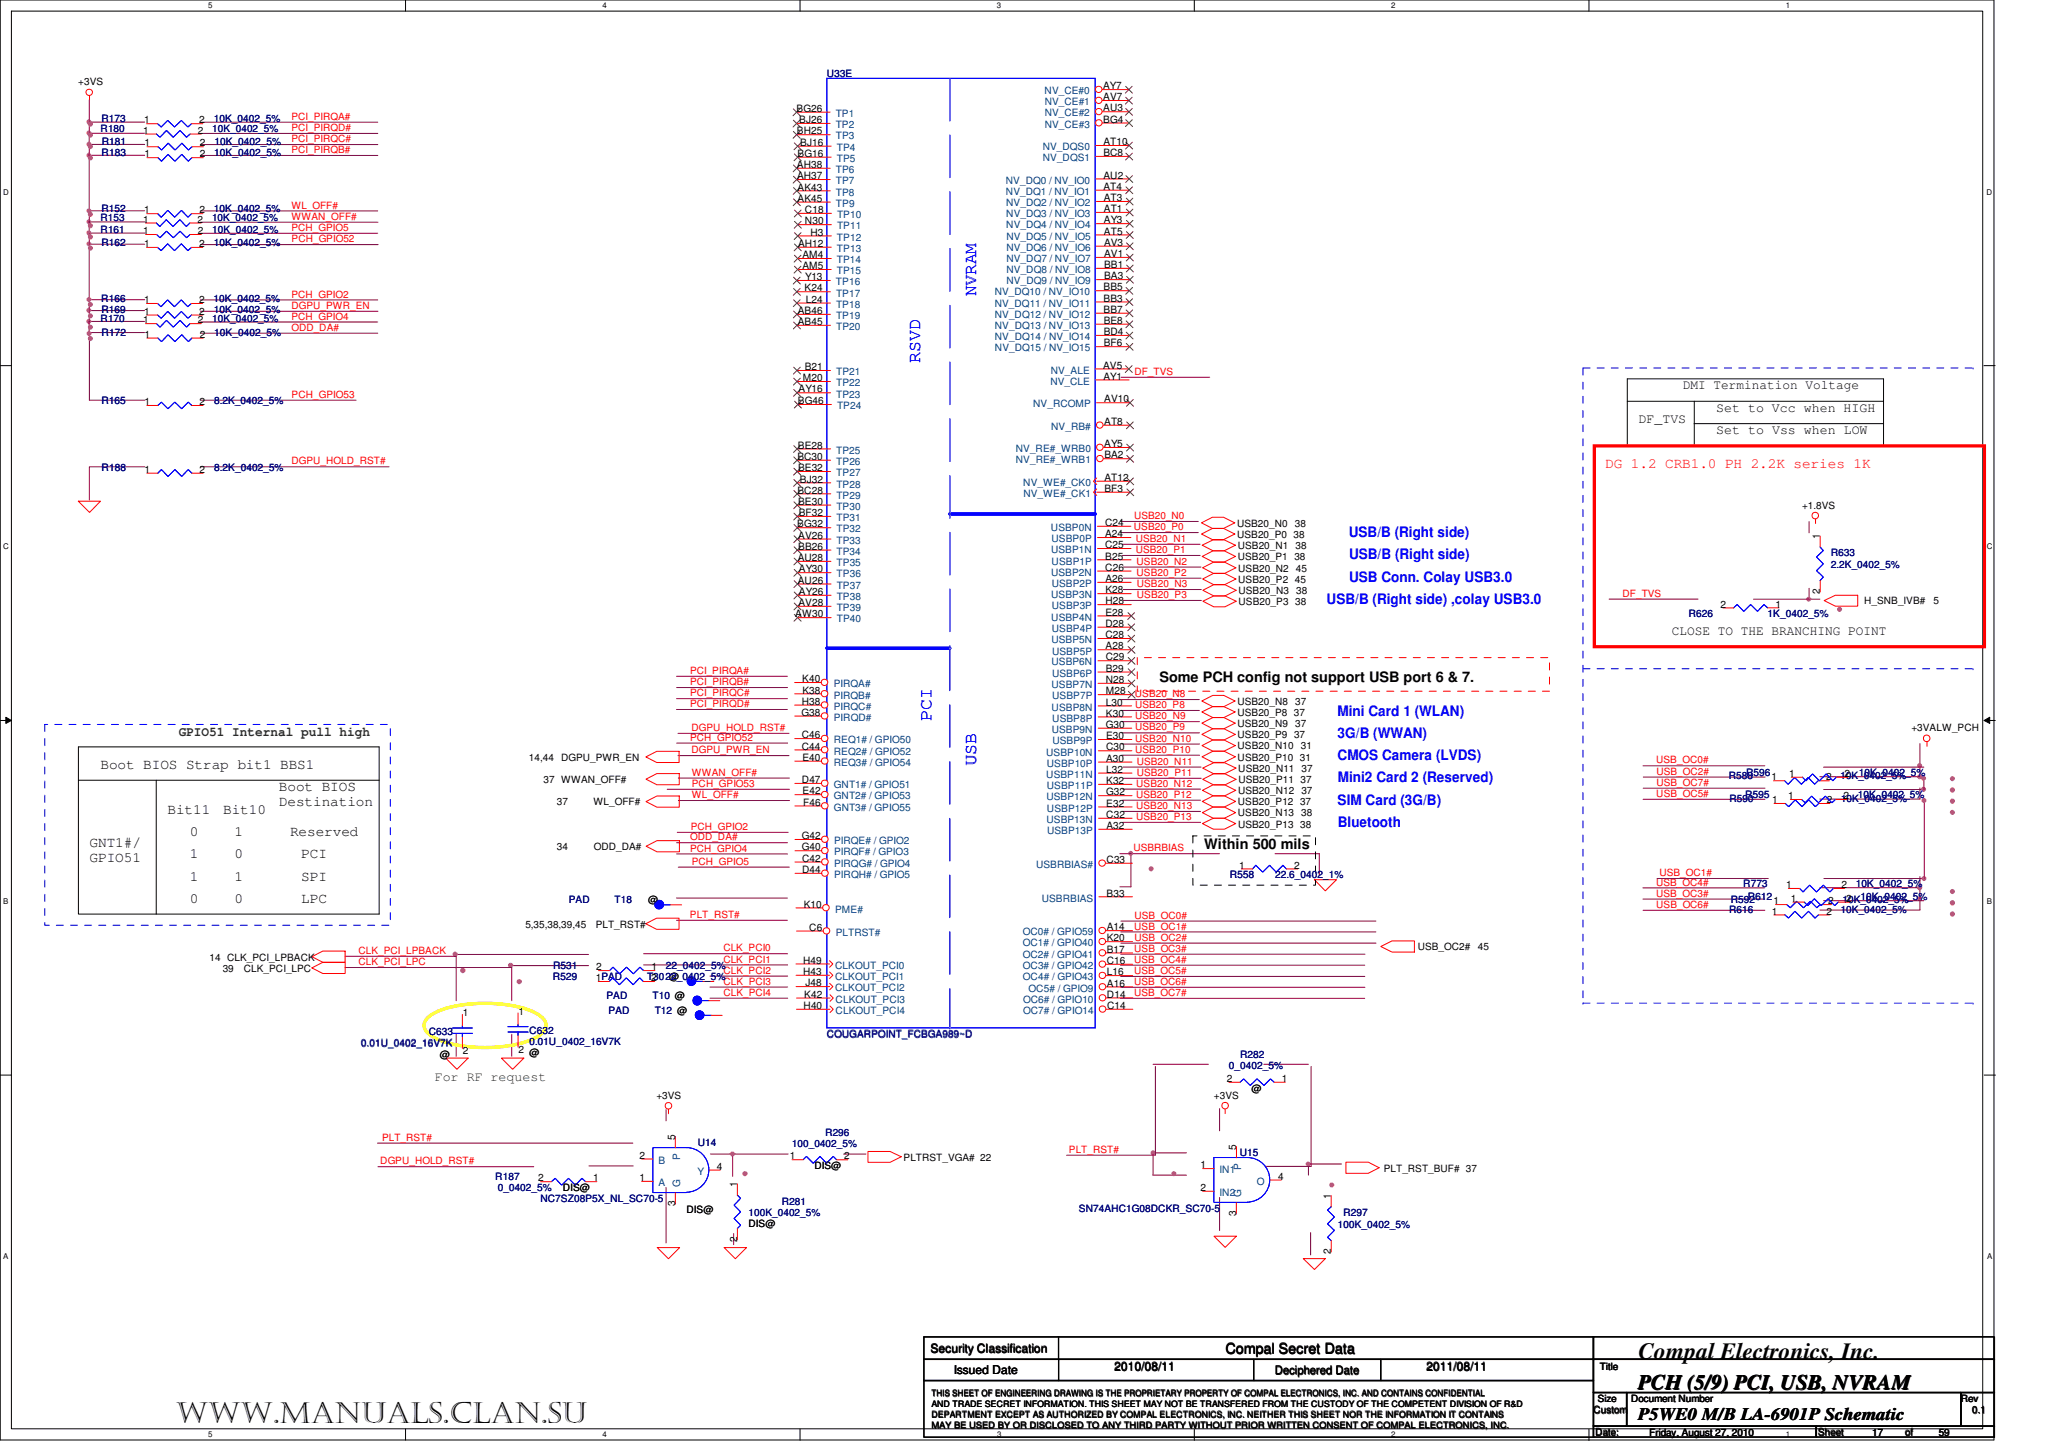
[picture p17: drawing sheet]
<svg xmlns="http://www.w3.org/2000/svg" width="297mm" height="210mm" viewBox="0 0 297 210" stroke-linecap="round" stroke-linejoin="round" font-family="sans-serif">
<defs><g id="words">
<text font-size="4.2" x="25.4" y="205.5">www.manuals.clan.su</text>
<text font-size="3.4" x="236.7" y="196.3">Compal Electronics, Inc.</text>
<text font-size="3" x="236.6" y="200.7">PCH (5/9) PCI, USB, NVRAM</text>
<g font-size="2.6" fill="#00f">
<text x="141" y="42.8" transform="rotate(-90 141 42.8)">NVRAM</text>
<text x="133" y="52.5" transform="rotate(-90 133 52.5)">RSVD</text>
<text x="134.6" y="104.1" transform="rotate(-90 134.6 104.1)">PCI</text>
<text x="141" y="110.6" transform="rotate(-90 141 110.6)">USB</text>
</g>
<text font-size="2.6" x="236.6" y="205.1">P5WE0 M/B LA-6901P Schematic</text>
<text font-size="2.1" fill="#f00" x="231.9" y="67.7">DG 1.2 CRB1.0 PH 2.2K series 1K</text>
<g font-size="2.1" fill="#00f">
<text x="194.9" y="77.6">USB/B (Right side)</text>
<text x="194.9" y="80.8">USB/B (Right side)</text>
<text x="191.7" y="87.3">USB/B (Right side) ,colay USB3.0</text>
<text x="194.9" y="84.1">USB Conn. Colay USB3.0</text>
<text x="193.2" y="103.4">Mini Card 1 (WLAN)</text>
<text x="193.2" y="106.6">3G/B (WWAN)</text>
<text x="193.2" y="109.8">CMOS Camera (LVDS)</text>
<text x="193.3" y="113">Mini2 Card 2 (Reserved)</text>
<text x="193.2" y="116.2">SIM Card (3G/B)</text>
<text x="193.3" y="119.5">Bluetooth</text>
</g>
<g font-size="2.1">
<text x="167.5" y="98.5">Some PCH config not support USB port 6 &amp; 7.</text>
<text x="14.5" y="111.1">Boot BIOS Strap bit1 BBS1</text>
<text x="24.2" y="117.6">Bit11</text>
<text x="32.2" y="117.6">Bit10</text>
<text x="40.3" y="114.3">Boot BIOS</text>
<text x="40.3" y="116.5">Destination</text>
<text x="12.9" y="122.4">GNT1#/</text>
<text x="12.9" y="124.6">GPIO51</text>
<text x="27.4" y="120.8">0</text>
<text x="27.4" y="124">1</text>
<text x="33.9" y="124">0</text>
<text x="33.9" y="120.8">1</text>
<text x="41.9" y="120.8">Reserved</text>
<text x="43.5" y="124">PCI</text>
<text x="174" y="122.7">Within 500 mils</text>
<text x="27.4" y="130.4">0</text>
<text x="27.4" y="127.2">1</text>
<text x="33.9" y="130.4">0</text>
<text x="33.9" y="127.2">1</text>
<text x="43.5" y="127.2">SPI</text>
<text x="43.5" y="130.4">LPC</text>
<text x="177" y="195.5">Compal Secret Data</text>
</g>
<g font-size="1.9">
<text x="243.1" y="56.2">DMI Termination Voltage</text>
<text x="248" y="59.5">Set to Vcc when HIGH</text>
<text x="236.7" y="61.1">DF_TVS</text>
<text x="248" y="62.7">Set to Vss when LOW</text>
<text x="241.6" y="91.7">CLOSE TO THE BRANCHING POINT</text>
</g>
<g font-size="1.9" fill="#008000">
<text x="25.8" y="106.3">GPIO51 Internal pull high</text>
<text x="62.8" y="156.1">For RF request</text>
</g>
<g font-size="1.7">
<text x="134.4" y="195.4">Security Classification</text>
<text x="161" y="198">2010/08/11</text>
<text x="206.1" y="198">2011/08/11</text>
<text x="137.8" y="198.4">Issued Date</text>
<text x="184.2" y="198.5">Deciphered Date</text>
</g>
<g font-size="1.5" fill="#000080">
<text x="119.5" y="11.1">U33E</text>
<text x="14.6" y="17.6">R173</text>
<text x="30.9" y="17.6">10K_0402_5%</text>
<text x="14.7" y="22.6">R183</text>
<text x="14.7" y="20.9">R181</text>
<text x="31" y="22.6">10K_0402_5%</text>
<text x="31" y="20.9">10K_0402_5%</text>
<text x="14.5" y="33.6">R161</text>
<text x="14.6" y="35.5">R162</text>
<text x="14.7" y="30.6">R152</text>
<text x="30.7" y="33.6">10K_0402_5%</text>
<text x="30.9" y="35.5">10K_0402_5%</text>
<text x="30.9" y="30.6">10K_0402_5%</text>
<text x="14.5" y="46.5">R170</text>
<text x="14.6" y="43.6">R166</text>
<text x="14.6" y="45.2">R169</text>
<text x="30.7" y="46.5">10K_0402_5%</text>
<text x="30.9" y="43.6">10K_0402_5%</text>
<text x="30.9" y="45.2">10K_0402_5%</text>
<text x="14.7" y="48.6">R172</text>
<text x="31" y="48.6">10K_0402_5%</text>
<text x="14.7" y="58.3">R165</text>
<text x="30.9" y="58.3">8.2K_0402_5%</text>
<text x="14.7" y="68.1">R188</text>
<text x="30.9" y="68.1">8.2K_0402_5%</text>
<text x="264.5" y="80.4">R633</text>
<text x="264.5" y="82">2.2K_0402_5%</text>
<text x="244" y="89.2">R626</text>
<text x="255.4" y="89.2">1K_0402_5%</text>
<text x="252.3" y="112.1">R596</text>
<text x="268.5" y="112.1">10K_0402_5%</text>
<text x="252.1" y="115.2">R595</text>
<text x="268.4" y="115.2">10K_0402_5%</text>
<text x="82.2" y="130.5">PAD</text>
<text x="88.8" y="130.5">T18</text>
<text x="177.7" y="126.9">R558</text>
<text x="184.2" y="126.9">22.6_0402_1%</text>
<text x="250.1" y="130.4">R592</text>
<text x="251.9" y="128.1">R773</text>
<text x="252.5" y="130.1">R612</text>
<text x="266.2" y="130.4">10K_0402_5%</text>
<text x="268.1" y="128.1">10K_0402_5%</text>
<text x="268.8" y="130.1">10K_0402_5%</text>
<text x="79.9" y="141.5">R529</text>
<text x="79.9" y="139.9">R531</text>
<text x="96.2" y="139.9">22_0402_5%</text>
<text x="61.9" y="149.5">C633</text>
<text x="76.5" y="149.3">C632</text>
<text x="87.6" y="144.3">PAD</text>
<text x="87.9" y="146.4">PAD</text>
<text x="94.3" y="144.3">T10 @</text>
<text x="94.6" y="146.4">T12 @</text>
<text x="119.5" y="149.9">COUGARPOINT_FCBGA989~D</text>
<text x="52.2" y="151.2">0.01U_0402_16V7K</text>
<text x="76.5" y="151">0.01U_0402_16V7K</text>
<text x="177.5" y="154.4">0_0402_5%</text>
<text x="179.2" y="152.8">R282</text>
<text x="100.8" y="165.5">U14</text>
<text x="179.1" y="167">U15</text>
<text x="71.6" y="170.4">R187</text>
<text x="71.9" y="172.1">0_0402_5%</text>
<text x="78.1" y="173.7">NC7SZ08P5X_NL_SC70-5</text>
<text x="108.1" y="175.6">100K_0402_5%</text>
<text x="113" y="174">R281</text>
<text x="155.9" y="175.1">SN74AHC1G08DCKR_SC70-5</text>
<text x="193.3" y="177.4">100K_0402_5%</text>
<text x="194.1" y="175.7">R297</text>
</g>
<g font-size="1.5">
<text x="20.8" y="17.8">1</text>
<text x="28.8" y="17.8">2</text>
<text x="115.1" y="16.2">BG26</text>
<text x="115.5" y="17.8">BJ26</text>
<text x="159.4" y="12.9">AY7</text>
<text x="159.4" y="14.5">AV7</text>
<text x="159.4" y="16.1">AU3</text>
<text x="159.4" y="17.7">BG4</text>
<text x="20.9" y="22.7">1</text>
<text x="20.9" y="21.2">1</text>
<text x="28.6" y="19.3">2</text>
<text x="28.8" y="22.7">2</text>
<text x="28.9" y="21.2">2</text>
<text x="115.1" y="19.4">BH25</text>
<text x="115.2" y="22.7">BG16</text>
<text x="115.6" y="21.1">BJ16</text>
<text x="159.4" y="21">AT10</text>
<text x="159.4" y="22.6">BC8</text>
<text x="115.1" y="24.3">AH38</text>
<text x="115.1" y="25.9">AH37</text>
<text x="115.2" y="27.5">AK43</text>
<text x="115.2" y="29.2">AK45</text>
<text x="159.4" y="25.8">AU2</text>
<text x="159.4" y="27.4">AT4</text>
<text x="159.5" y="29.1">AT3</text>
<text x="20.7" y="33.8">1</text>
<text x="20.8" y="35.7">1</text>
<text x="20.8" y="30.8">1</text>
<text x="28.6" y="33.8">2</text>
<text x="28.8" y="35.7">2</text>
<text x="28.8" y="30.8">2</text>
<text x="115.3" y="35.7">AH12</text>
<text x="116.3" y="32.4">N30</text>
<text x="116.3" y="30.8">C18</text>
<text x="117.1" y="34">H3</text>
<text x="159.5" y="30.6">AT1</text>
<text x="159.5" y="32.3">AY3</text>
<text x="159.5" y="33.9">AT5</text>
<text x="159.5" y="35.5">AV3</text>
<text x="115.9" y="38.9">AM5</text>
<text x="115.9" y="37.3">AM4</text>
<text x="116.3" y="40.5">Y13</text>
<text x="159.4" y="42">BB5</text>
<text x="159.5" y="37.1">AV1</text>
<text x="159.5" y="38.7">BB1</text>
<text x="159.5" y="40.4">BA3</text>
<text x="20.7" y="46.7">1</text>
<text x="20.8" y="43.8">1</text>
<text x="20.8" y="45.5">1</text>
<text x="28.6" y="46.7">2</text>
<text x="28.8" y="43.8">2</text>
<text x="28.8" y="45.5">2</text>
<text x="115.3" y="45.4">AB46</text>
<text x="115.3" y="47">AB45</text>
<text x="116.2" y="42.1">K24</text>
<text x="116.4" y="43.7">L24</text>
<text x="159.4" y="43.6">BB3</text>
<text x="159.5" y="45.2">BB7</text>
<text x="159.5" y="46.8">BE8</text>
<text x="20.9" y="48.8">1</text>
<text x="28.9" y="48.8">2</text>
<text x="116.3" y="53.5">B21</text>
<text x="159.4" y="53.3">AV5</text>
<text x="159.5" y="48.4">BD4</text>
<text x="159.5" y="50">BF6</text>
<text x="20.9" y="58.5">1</text>
<text x="28.8" y="58.5">2</text>
<text x="115.3" y="58.4">BG46</text>
<text x="115.4" y="56.7">AY16</text>
<text x="116" y="55.1">M20</text>
<text x="159.4" y="54.8">AY1</text>
<text x="159.5" y="58.1">AV10</text>
<text x="115.3" y="64.8">BE28</text>
<text x="159.5" y="61.4">AT8</text>
<text x="159.5" y="64.6">AY5</text>
<text x="20.9" y="68.3">1</text>
<text x="28.8" y="68.3">2</text>
<text x="115.2" y="66.4">BC30</text>
<text x="115.2" y="71.3">BC28</text>
<text x="115.3" y="68.1">BE32</text>
<text x="115.6" y="69.7">BJ32</text>
<text x="159.5" y="66.2">BA2</text>
<text x="159.6" y="69.5">AT12</text>
<text x="159.6" y="71.1">BF3</text>
<text x="115.2" y="76.2">BG32</text>
<text x="115.3" y="72.9">BE30</text>
<text x="115.3" y="77.8">AV26</text>
<text x="115.4" y="74.6">BF32</text>
<text x="159.7" y="76">C24</text>
<text x="159.7" y="77.6">A24</text>
<text x="262.9" y="77.9" transform="rotate(-90 262.9 77.9)">1</text>
<text x="115.2" y="81.1">AU28</text>
<text x="115.3" y="79.4">BB26</text>
<text x="115.4" y="82.7">AY30</text>
<text x="159.7" y="79.2">C25</text>
<text x="159.7" y="80.8">B25</text>
<text x="159.7" y="82.5">C26</text>
<text x="114.9" y="89.2">AW30</text>
<text x="115.3" y="84.3">AU26</text>
<text x="115.4" y="87.5">AV28</text>
<text x="115.4" y="86">AY26</text>
<text x="159.7" y="84.1">A26</text>
<text x="159.7" y="85.7">K28</text>
<text x="159.7" y="87.3">H28</text>
<text x="159.7" y="88.9">E28</text>
<text x="248.6" y="87.8">2</text>
<text x="256.5" y="87.8">1</text>
<text x="262.9" y="85.8" transform="rotate(-90 262.9 85.8)">2</text>
<text x="159.7" y="90.6">D28</text>
<text x="159.7" y="92.2">C28</text>
<text x="159.7" y="93.8">A28</text>
<text x="159.7" y="95.4">C29</text>
<text x="115.8" y="101.8">H38</text>
<text x="115.9" y="98.6">K40</text>
<text x="115.9" y="100.2">K38</text>
<text x="159.7" y="97">B29</text>
<text x="159.8" y="98.7">N28</text>
<text x="159.8" y="100.3">M28</text>
<text x="159.8" y="101.9">L30</text>
<text x="115.8" y="103.4">G38</text>
<text x="115.8" y="106.7">C46</text>
<text x="159.8" y="103.5">K30</text>
<text x="159.8" y="105.2">G30</text>
<text x="159.8" y="106.8">E30</text>
<text x="115.9" y="108.3">C44</text>
<text x="115.9" y="113.1">D47</text>
<text x="115.9" y="109.9">E40</text>
<text x="159.8" y="108.4">C30</text>
<text x="159.8" y="110">A30</text>
<text x="159.8" y="111.6">L32</text>
<text x="159.8" y="113.3">K32</text>
<text x="258.5" y="112.2">1</text>
<text x="266.5" y="112.2">2</text>
<text x="116" y="114.8">E42</text>
<text x="116" y="116.4">F46</text>
<text x="159.8" y="114.9">G32</text>
<text x="159.8" y="116.5">E32</text>
<text x="159.8" y="118.2">C32</text>
<text x="159.8" y="119.8">A32</text>
<text x="258.4" y="115.5">1</text>
<text x="266.3" y="115.5">2</text>
<text x="115.8" y="121.2">G42</text>
<text x="115.8" y="122.9">G40</text>
<text x="115.9" y="124.5">C42</text>
<text x="159.9" y="124.7">C33</text>
<text x="179" y="125.5">1</text>
<text x="187" y="125.5">2</text>
<text x="93.7" y="130.5">@</text>
<text x="115.9" y="126.1">D44</text>
<text x="116.1" y="131.1">K10</text>
<text x="159.9" y="129.5">B33</text>
<text x="256.2" y="130.6">1</text>
<text x="258.1" y="128.3">1</text>
<text x="258.7" y="130.3">1</text>
<text x="264.1" y="130.6">2</text>
<text x="266" y="128.3">2</text>
<text x="266.7" y="130.3">2</text>
<text x="116.9" y="134.5">C6</text>
<text x="159.9" y="134.4">A14</text>
<text x="159.9" y="136">K20</text>
<text x="159.9" y="137.6">B17</text>
<text x="86.1" y="141.7">1PAD</text>
<text x="86.1" y="140.2">2</text>
<text x="94.1" y="141.8">2</text>
<text x="94.1" y="140.2">1</text>
<text x="116" y="139.2">H49</text>
<text x="116" y="140.8">H43</text>
<text x="116.4" y="142.5">J48</text>
<text x="159.9" y="139.3">C16</text>
<text x="159.9" y="140.9">L16</text>
<text x="159.9" y="142.5">A16</text>
<text x="66.8" y="146.8">1</text>
<text x="74.9" y="146.6">1</text>
<text x="116.1" y="145.8">H40</text>
<text x="116.2" y="144.1">K42</text>
<text x="159.9" y="144.1">D14</text>
<text x="159.9" y="145.8">C14</text>
<text x="63.5" y="152.8">@</text>
<text x="66.9" y="152.3">2</text>
<text x="74.9" y="152.1">2</text>
<text x="76.5" y="152.6">@</text>
<text x="177.2" y="156.3">2</text>
<text x="180.8" y="157.7">@</text>
<text x="185.2" y="156.3">1</text>
<text x="92.4" y="167.4">2</text>
<text x="97.5" y="164.7" transform="rotate(-90 97.5 164.7)">5</text>
<text x="178.6" y="166.1" transform="rotate(-90 178.6 166.1)">5</text>
<text x="77.8" y="170.7">2</text>
<text x="81.3" y="172.1">DIS@</text>
<text x="85.7" y="170.7">1</text>
<text x="92.4" y="170.6">1</text>
<text x="103.6" y="169">4</text>
<text x="106.5" y="171.5" transform="rotate(-90 106.5 171.5)">1</text>
<text x="173.5" y="168.8">1</text>
<text x="173.5" y="172">2</text>
<text x="184.6" y="170.4">4</text>
<text x="192.3" y="173.2" transform="rotate(-90 192.3 173.2)">1</text>
<text x="97.5" y="174.3" transform="rotate(-90 97.5 174.3)">3</text>
<text x="99.2" y="175.3">DIS@</text>
<text x="106.5" y="179.4" transform="rotate(-90 106.5 179.4)">2</text>
<text x="108.1" y="177.2">DIS@</text>
<text x="178.6" y="175.7" transform="rotate(-90 178.6 175.7)">3</text>
<text x="192.3" y="181.2" transform="rotate(-90 192.3 181.2)">2</text>
</g>
<g font-size="1.5" fill="#004080">
<text x="120.7" y="16.9">TP1</text>
<text x="150.9" y="13.6">NV_CE#0</text>
<text x="150.9" y="15.2">NV_CE#1</text>
<text x="150.9" y="16.8">NV_CE#2</text>
<text x="120.7" y="18.5">TP2</text>
<text x="120.8" y="20.1">TP3</text>
<text x="120.9" y="21.8">TP4</text>
<text x="120.9" y="23.4">TP5</text>
<text x="150.7" y="21.7">NV_DQS0</text>
<text x="150.7" y="23.3">NV_DQS1</text>
<text x="150.9" y="18.5">NV_CE#3</text>
<text x="120.8" y="25">TP6</text>
<text x="120.8" y="26.6">TP7</text>
<text x="120.8" y="28.3">TP8</text>
<text x="120.8" y="29.9">TP9</text>
<text x="145.3" y="26.5">NV_DQ0 / NV_IO0</text>
<text x="145.3" y="28.2">NV_DQ1 / NV_IO1</text>
<text x="145.4" y="29.8">NV_DQ2 / NV_IO2</text>
<text x="120.9" y="34.8">TP12</text>
<text x="120.9" y="33.1">TP11</text>
<text x="120.9" y="31.5">TP10</text>
<text x="145.4" y="31.4">NV_DQ3 / NV_IO3</text>
<text x="145.4" y="33">NV_DQ4 / NV_IO4</text>
<text x="145.4" y="34.6">NV_DQ5 / NV_IO5</text>
<text x="120.8" y="41.2">TP16</text>
<text x="120.9" y="39.6">TP15</text>
<text x="120.9" y="38">TP14</text>
<text x="120.9" y="36.4">TP13</text>
<text x="145.4" y="36.2">NV_DQ6 / NV_IO6</text>
<text x="145.4" y="37.9">NV_DQ7 / NV_IO7</text>
<text x="145.4" y="39.5">NV_DQ8 / NV_IO8</text>
<text x="145.4" y="41.1">NV_DQ9 / NV_IO9</text>
<text x="120.8" y="42.8">TP17</text>
<text x="120.8" y="44.5">TP18</text>
<text x="120.8" y="46.1">TP19</text>
<text x="120.8" y="47.7">TP20</text>
<text x="143.7" y="42.7">NV_DQ10 / NV_IO10</text>
<text x="143.7" y="44.3">NV_DQ11 / NV_IO11</text>
<text x="143.7" y="45.9">NV_DQ12 / NV_IO12</text>
<text x="143.7" y="47.5">NV_DQ13 / NV_IO13</text>
<text x="143.7" y="49.1">NV_DQ14 / NV_IO14</text>
<text x="143.7" y="50.8">NV_DQ15 / NV_IO15</text>
<text x="151.8" y="54">NV_ALE</text>
<text x="120.8" y="54.2">TP21</text>
<text x="120.8" y="55.8">TP22</text>
<text x="120.8" y="57.4">TP23</text>
<text x="120.9" y="59.1">TP24</text>
<text x="149.3" y="58.9">NV_RCOMP</text>
<text x="151.8" y="55.6">NV_CLE</text>
<text x="120.8" y="65.5">TP25</text>
<text x="146.8" y="65.3">NV_RE#_WRB0</text>
<text x="151.9" y="62.1">NV_RB#</text>
<text x="120.8" y="67.2">TP26</text>
<text x="120.8" y="68.8">TP27</text>
<text x="120.8" y="70.4">TP28</text>
<text x="146.8" y="67">NV_RE#_WRB1</text>
<text x="147.8" y="70.2">NV_WE#_CK0</text>
<text x="147.8" y="71.8">NV_WE#_CK1</text>
<text x="120.8" y="72">TP29</text>
<text x="120.8" y="73.7">TP30</text>
<text x="120.8" y="75.3">TP31</text>
<text x="120.9" y="76.9">TP32</text>
<text x="151.8" y="76.7">USBP0N</text>
<text x="120.9" y="78.6">TP33</text>
<text x="120.9" y="80.1">TP34</text>
<text x="120.9" y="81.8">TP35</text>
<text x="120.9" y="83.4">TP36</text>
<text x="151.8" y="79.9">USBP1N</text>
<text x="151.9" y="83.2">USBP2N</text>
<text x="151.9" y="78.3">USBP0P</text>
<text x="151.9" y="81.6">USBP1P</text>
<text x="120.9" y="85.1">TP37</text>
<text x="120.9" y="86.7">TP38</text>
<text x="120.9" y="88.3">TP39</text>
<text x="120.9" y="89.9">TP40</text>
<text x="151.9" y="86.4">USBP3N</text>
<text x="151.9" y="89.7">USBP4N</text>
<text x="152" y="84.8">USBP2P</text>
<text x="152" y="88">USBP3P</text>
<text x="151.9" y="92.9">USBP5N</text>
<text x="152" y="91.3">USBP4P</text>
<text x="152" y="94.6">USBP5P</text>
<text x="120.4" y="99.3">PIRQA#</text>
<text x="120.5" y="100.9">PIRQB#</text>
<text x="151.9" y="96.1">USBP6N</text>
<text x="151.9" y="99.4">USBP7N</text>
<text x="152" y="97.8">USBP6P</text>
<text x="152" y="101">USBP7P</text>
<text x="120.5" y="102.5">PIRQC#</text>
<text x="120.5" y="104.1">PIRQD#</text>
<text x="120.5" y="107.4">REQ1# / GPIO50</text>
<text x="151.9" y="102.7">USBP8N</text>
<text x="151.9" y="105.9">USBP9N</text>
<text x="152" y="104.3">USBP8P</text>
<text x="152" y="107.5">USBP9P</text>
<text x="120.5" y="109">REQ2# / GPIO52</text>
<text x="120.5" y="110.6">REQ3# / GPIO54</text>
<text x="120.5" y="113.9">GNT1# / GPIO51</text>
<text x="151.1" y="109.1">USBP10N</text>
<text x="151.2" y="112.4">USBP11N</text>
<text x="151.2" y="110.8">USBP10P</text>
<text x="151.3" y="114">USBP11P</text>
<text x="120.5" y="115.5">GNT2# / GPIO53</text>
<text x="120.5" y="117.1">GNT3# / GPIO55</text>
<text x="151.2" y="115.6">USBP12N</text>
<text x="151.2" y="118.9">USBP13N</text>
<text x="151.3" y="117.3">USBP12P</text>
<text x="120.5" y="122">PIRQE# / GPIO2</text>
<text x="120.5" y="123.6">PIRQF# / GPIO3</text>
<text x="120.5" y="125.2">PIRQG# / GPIO4</text>
<text x="149.7" y="125.4">USBRBIAS#</text>
<text x="151.3" y="120.5">USBP13P</text>
<text x="120.5" y="126.8">PIRQH# / GPIO5</text>
<text x="120.7" y="131.8">PME#</text>
<text x="150.5" y="130.2">USBRBIAS</text>
<text x="120.7" y="135.2">PLTRST#</text>
<text x="147.8" y="135.1">OC0# / GPIO59</text>
<text x="147.8" y="136.7">OC1# / GPIO40</text>
<text x="120.7" y="139.9">CLKOUT_PCI0</text>
<text x="120.7" y="141.6">CLKOUT_PCI1</text>
<text x="120.7" y="143.2">CLKOUT_PCI2</text>
<text x="147.8" y="138.4">OC2# / GPIO41</text>
<text x="147.8" y="140">OC3# / GPIO42</text>
<text x="147.8" y="141.6">OC4# / GPIO43</text>
<text x="148.6" y="143.3">OC5# / GPIO9</text>
<text x="120.7" y="146.5">CLKOUT_PCI4</text>
<text x="120.7" y="144.9">CLKOUT_PCI3</text>
<text x="147.8" y="144.8">OC6# / GPIO10</text>
<text x="147.8" y="146.5">OC7# / GPIO14</text>
<text x="98.3" y="167.6" transform="rotate(-90 98.3 167.6)">P</text>
<text x="95.1" y="168.1">B</text>
<text x="95.2" y="171.4">A</text>
<text x="98.3" y="171.5" transform="rotate(-90 98.3 171.5)">G</text>
<text x="100.7" y="169.7">Y</text>
<text x="176.2" y="169.5">IN1</text>
<text x="176.2" y="172.8">IN2</text>
<text x="179.3" y="172.9" transform="rotate(-90 179.3 172.9)">G</text>
<text x="179.3" y="169.1" transform="rotate(-90 179.3 169.1)">P</text>
<text x="181.6" y="171.2">O</text>
</g>
<g font-size="1.4">
<text x="11.3" y="12.3">+3VS</text>
<text x="20.7" y="19.3">1</text>
<text x="20.7" y="32.2">1</text>
<text x="28.5" y="32.2">2</text>
<text x="178.7" y="76.1">USB20_N0</text>
<text x="178.7" y="77.7">USB20_P0 38</text>
<text x="187.1" y="76.1">38</text>
<text x="260.3" y="73.5">+1.8VS</text>
<text x="178.8" y="79.4">USB20_N1</text>
<text x="178.8" y="80.9">USB20_P1 38</text>
<text x="178.9" y="82.6">USB20_N2</text>
<text x="187.2" y="79.4">38</text>
<text x="187.2" y="82.6">45</text>
<text x="178.9" y="84.2">USB20_P2 45</text>
<text x="178.9" y="85.8">USB20_N3</text>
<text x="178.9" y="87.4">USB20_P3 38</text>
<text x="187.3" y="85.8">38</text>
<text x="269.3" y="87.2">H_SNB_IVB#</text>
<text x="279.3" y="87.2">5</text>
<text x="178.8" y="101.8">USB20_N8</text>
<text x="187.1" y="101.8">37</text>
<text x="178.8" y="103.4">USB20_P8 37</text>
<text x="178.8" y="105">USB20_N9</text>
<text x="178.8" y="106.6">USB20_P9 37</text>
<text x="187.1" y="105">37</text>
<text x="276.1" y="105.6">+3VALW_PCH</text>
<text x="76.4" y="109.9">14,44</text>
<text x="78.5" y="113.1">37 WWAN_OFF#</text>
<text x="81.1" y="109.9">DGPU_PWR_EN</text>
<text x="178.8" y="108.3">USB20_N10</text>
<text x="178.8" y="109.9">USB20_P10 31</text>
<text x="178.9" y="111.6">USB20_N11</text>
<text x="178.9" y="113.1">USB20_P11 37</text>
<text x="187.9" y="108.3">31</text>
<text x="188.1" y="111.6">37</text>
<text x="255.9" y="112.7">1</text>
<text x="263.8" y="112.8">2</text>
<text x="80.4" y="116.4">37</text>
<text x="85.8" y="116.4">WL_OFF#</text>
<text x="178.8" y="116.3">USB20_P12 37</text>
<text x="178.9" y="117.9">USB20_N13</text>
<text x="178.9" y="119.6">USB20_P13 38</text>
<text x="178.9" y="114.7">USB20_N12</text>
<text x="188" y="117.9">38</text>
<text x="188" y="114.7">37</text>
<text x="256" y="116">1</text>
<text x="263.9" y="116">2</text>
<text x="80.5" y="122.8">34</text>
<text x="85.8" y="122.8">ODD_DA#</text>
<text x="75.9" y="134">5,35,38,39,45</text>
<text x="86.1" y="134">PLT_RST#</text>
<text x="204.8" y="137.3">USB_OC2#</text>
<text x="213.5" y="137.3">45</text>
<text x="256" y="132.1">1</text>
<text x="263.9" y="132.1">2</text>
<text x="30.3" y="138.8">14 CLK_PCI_LPBACK</text>
<text x="32.2" y="140.4">39</text>
<text x="35.2" y="140.4">CLK_PCI_LPC</text>
<text x="96.7" y="141.5">@</text>
<text x="94.8" y="158.7">+3VS</text>
<text x="175.4" y="158.7">+3VS</text>
<text x="114.1" y="167.5">1</text>
<text x="122" y="167.5">2</text>
<text x="130.5" y="167.7">PLTRST_VGA# 22</text>
<text x="117.7" y="168.9">DIS@</text>
<text x="199.9" y="169.2">PLT_RST_BUF# 37</text>
<text x="231.1" y="197.8">Title</text>
<text x="230.8" y="202.5">Size</text>
<text x="235.6" y="202.5">Document Number</text>
<text x="283.2" y="202.5">Rev</text>
<text x="230.2" y="204.1">Custom</text>
<text x="230.5" y="207.3">Date:</text>
<text x="238.2" y="207.4">Friday, August 27, 2010</text>
<text x="262.6" y="207.3">Sheet</text>
<text x="270.4" y="207.4">17</text>
<text x="275.2" y="207.3">of</text>
<text x="280" y="207.4">59</text>
<text x="284.9" y="204.1">0.1</text>
</g>
<g font-size="1.4" fill="#f00">
<text x="42.1" y="17.3">PCI_PIRQA#</text>
<text x="42.1" y="18.9">PCI_PIRQD#</text>
<text x="42.1" y="20.5">PCI_PIRQC#</text>
<text x="42.1" y="22.1">PCI_PIRQB#</text>
<text x="42.1" y="30.1">WL_OFF#</text>
<text x="42.1" y="33.4">PCH_GPIO5</text>
<text x="42.1" y="31.8">WWAN_OFF#</text>
<text x="42.1" y="35">PCH_GPIO52</text>
<text x="42.1" y="43">PCH_GPIO2</text>
<text x="42.1" y="46.2">PCH_GPIO4</text>
<text x="42.1" y="47.8">ODD_DA#</text>
<text x="42.1" y="44.6">DGPU_PWR_EN</text>
<text x="42.1" y="57.5">PCH_GPIO53</text>
<text x="163.9" y="54.2">DF_TVS</text>
<text x="42.1" y="67.1">DGPU_HOLD_RST#</text>
<text x="163.8" y="76.6">USB20_P0</text>
<text x="163.8" y="75">USB20_N0</text>
<text x="164.1" y="78.3">USB20_N1</text>
<text x="164.1" y="79.9">USB20_P1</text>
<text x="164.2" y="81.6">USB20_N2</text>
<text x="164.2" y="83.2">USB20_P2</text>
<text x="164.2" y="84.8">USB20_N3</text>
<text x="164.3" y="86.4">USB20_P3</text>
<text x="234.4" y="86.2">DF_TVS</text>
<text x="99.7" y="97.4">PCI_PIRQA#</text>
<text x="99.7" y="100.6">PCI_PIRQC#</text>
<text x="99.7" y="99">PCI_PIRQB#</text>
<text x="164" y="100.7">USB20_N8</text>
<text x="99.7" y="102.2">PCI_PIRQD#</text>
<text x="99.7" y="107">PCH_GPIO52</text>
<text x="99.9" y="105.6">DGPU_HOLD_RST#</text>
<text x="164" y="102.3">USB20_P8</text>
<text x="164" y="103.9">USB20_N9</text>
<text x="164" y="105.5">USB20_P9</text>
<text x="164" y="107.1">USB20_N10</text>
<text x="99.9" y="108.8">DGPU_PWR_EN</text>
<text x="100" y="112.1">WWAN_OFF#</text>
<text x="100" y="113.7">PCH_GPIO53</text>
<text x="164" y="108.8">USB20_P10</text>
<text x="164.2" y="113.7">USB20_N12</text>
<text x="164.2" y="110.5">USB20_N11</text>
<text x="164.2" y="112.1">USB20_P11</text>
<text x="239.3" y="110.3">USB_OC0#</text>
<text x="239.3" y="113.5">USB_OC7#</text>
<text x="239.3" y="111.9">USB_OC2#</text>
<text x="99.8" y="119.9">PCH_GPIO2</text>
<text x="100" y="115.3">WL_OFF#</text>
<text x="164.1" y="115.3">USB20_P12</text>
<text x="164.1" y="116.9">USB20_N13</text>
<text x="164.2" y="118.5">USB20_P13</text>
<text x="239.3" y="115.1">USB_OC5#</text>
<text x="99.7" y="121.4">ODD_DA#</text>
<text x="99.7" y="123">PCH_GPIO4</text>
<text x="99.9" y="124.9">PCH_GPIO5</text>
<text x="163.7" y="123">USBRBIAS</text>
<text x="239.3" y="127.9">USB_OC4#</text>
<text x="239.3" y="129.5">USB_OC3#</text>
<text x="239.3" y="131.2">USB_OC6#</text>
<text x="239.7" y="126.6">USB_OC1#</text>
<text x="51.8" y="137.8">CLK_PCI_LPBACK</text>
<text x="99.7" y="132.6">PLT_RST#</text>
<text x="104.5" y="137.4">CLK_PCI0</text>
<text x="163.9" y="137.5">USB_OC3#</text>
<text x="163.9" y="134.3">USB_OC1#</text>
<text x="163.9" y="132.7">USB_OC0#</text>
<text x="163.9" y="135.9">USB_OC2#</text>
<text x="51.8" y="139.4">CLK_PCI_LPC</text>
<text x="104.5" y="139.1">CLK_PCI1</text>
<text x="104.5" y="140.7">CLK_PCI2</text>
<text x="104.5" y="142.2">CLK_PCI3</text>
<text x="104.5" y="143.9">CLK_PCI4</text>
<text x="163.8" y="143.9">USB_OC7#</text>
<text x="163.9" y="139.1">USB_OC4#</text>
<text x="163.9" y="140.7">USB_OC5#</text>
<text x="163.9" y="142.3">USB_OC6#</text>
<text x="55.2" y="164.8">PLT_RST#</text>
<text x="154.4" y="166.5">PLT_RST#</text>
<text x="54.9" y="168.2">DGPU_HOLD_RST#</text>
</g>
<g font-size="1.4" fill="#000080">
<text x="14.5" y="19.1">R180</text>
<text x="30.7" y="19.1">10K_0402_5%</text>
<text x="14.5" y="32">R153</text>
<text x="30.6" y="32">10K_0402_5%</text>
<text x="249.8" y="112.5">R588</text>
<text x="265.9" y="112.5">10K_0402_5%</text>
<text x="249.9" y="115.8">R590</text>
<text x="266" y="115.8">10K_0402_5%</text>
<text x="249.8" y="131.9">R616</text>
<text x="265.9" y="131.9">10K_0402_5%</text>
<text x="93.5" y="141.5">T3022_0402_5%</text>
<text x="114.4" y="165.7">100_0402_5%</text>
<text x="119.2" y="164.1">R296</text>
</g>
<g font-size="1.3">
<text x="134.6" y="201.7">THIS SHEET OF ENGINEERING DRAWING IS THE PROPRIETARY PROPERTY OF COMPAL ELECTRONICS, INC. AND CONTAINS CONFIDENTIAL</text>
<text x="134.6" y="203.2">AND TRADE SECRET INFORMATION. THIS SHEET MAY NOT BE TRANSFERED FROM THE CUSTODY OF THE COMPETENT DIVISION OF R&amp;D</text>
<text x="134.6" y="204.8">DEPARTMENT EXCEPT AS AUTHORIZED BY COMPAL ELECTRONICS, INC. NEITHER THIS SHEET NOR THE INFORMATION IT CONTAINS</text>
<text x="134.6" y="206.3">MAY BE USED BY OR DISCLOSED TO ANY THIRD PARTY WITHOUT PRIOR WRITTEN CONSENT OF COMPAL ELECTRONICS, INC.</text>
</g>
<g font-size="1.1">
<text x="30.1" y="1.1">5</text>
<text x="87" y="1.1">4</text>
<text x="144" y="1.1">3</text>
<text x="201" y="1.1">2</text>
<text x="258" y="1.1">1</text>
<text x=".5" y="28.2">D</text>
<text x="287" y="28.2">D</text>
<text x=".5" y="79.4">C</text>
<text x="287" y="79.4">C</text>
<text x=".5" y="130.6">B</text>
<text x="287.1" y="130.6">B</text>
<text x=".5" y="181.9">A</text>
<text x="287.1" y="181.9">A</text>
<text x="30.1" y="207.6">5</text>
<text x="87" y="207.6">4</text>
<text x="144" y="207.6">3</text>
<text x="201" y="207.6">2</text>
<text x="258" y="207.6">1</text>
</g>
</g></defs>
<path d="M1.6 1.6h284.9v204.8h-284.9zM288.1 0h-288.1v208h288.1M288.1 0v208" fill="none" stroke="#000" stroke-width=".14"/>
<g fill="#fff">
<path d="M30.1 .2h.6v1.2h-.6z"/>
<path d="M30.1 206.6h.6v1.2h-.6z"/>
</g>
<path d="M58.6 0v1.6M58.6 206.4v1.6" fill="none" stroke="#000" stroke-width=".14"/>
<g fill="#fff">
<path d="M87 .2h.6v1.2h-.6z"/>
<path d="M87 206.6h.6v1.2h-.6z"/>
</g>
<path d="M115.6 0v1.6M115.6 206.5v1.6" fill="none" stroke="#000" stroke-width=".14"/>
<g fill="#fff">
<path d="M144 .2h.6v1.2h-.6z"/>
<path d="M144 206.6h.6v1.2h-.6z"/>
</g>
<path d="M172.5 0v1.6M172.5 206.5v1.6" fill="none" stroke="#000" stroke-width=".14"/>
<g fill="#fff">
<path d="M201 .2h.6v1.2h-.6z"/>
<path d="M201 206.7h.6v1.1h-.6z"/>
</g>
<path d="M229.6 0v1.6M229.6 206.5v1.6" fill="none" stroke="#000" stroke-width=".14"/>
<g fill="#fff">
<path d="M258 .2h.6v1.2h-.6z"/>
<path d="M258 206.7h.6v1.1h-.6z"/>
<path d="M.5 27.2h.7v1.2h-.7z"/>
<path d="M287 27.2h.8v1.2h-.8z"/>
<path d="M.5 78.4h.7v1.2h-.7z"/>
<path d="M287.1 78.4h.7v1.2h-.7z"/>
</g>
<path d="M0 52.8h1.6M286.6 52.8h1.6" fill="none" stroke="#000" stroke-width=".14"/>
<g fill="#fff">
<path d="M.5 129.7h.7v1.1h-.7z"/>
<path d="M287.1 129.7h.7v1.1h-.7z"/>
</g>
<path d="M0 104.1h1.6M.8 103.6l.8 .5-.8 .4zM286.7 104.1h1.6M286.7 104.1l.8-.5v.9z" fill="none" stroke="#000" stroke-width=".14"/>
<path d="M.8 103.6l.8 .5-.8 .4zM286.7 104.1l.8-.5v.9z" fill="#000"/>
<g fill="#fff">
<path d="M.5 180.9h.7v1.2h-.7z"/>
<path d="M287.1 180.9h.7v1.2h-.7z"/>
</g>
<path d="M0 155.3h1.6M286.7 155.3h1.6" fill="none" stroke="#000" stroke-width=".14"/>
<path d="M176.2 123.3h-12.8v4.8h-1.6" fill="none" stroke="#800040" stroke-width=".14"/>
<circle cx="163.4" cy="123.3" r=".3" fill="#f0f"/>
<circle cx="163.4" cy="123.3" r=".3" fill="none" stroke="#f0f" stroke-width=".14"/>
<path d="M176.2 160.1v3.3M176.2 173v4.8M193.8 168.2h-4.8v1.6" fill="none" stroke="#800040" stroke-width=".14"/>
<circle cx="189" cy="168.1" r=".3" fill="#f0f"/>
<circle cx="189" cy="168.1" r=".3" fill="none" stroke="#f0f" stroke-width=".14"/>
<path d="M12.9 46.4h8M161.8 123.3h1.6" fill="none" stroke="#800040" stroke-width=".14"/>
<circle cx="12.8" cy="46.4" r=".3" fill="#f0f"/>
<circle cx="12.8" cy="46.4" r=".3" fill="none" stroke="#f0f" stroke-width=".14"/>
<path d="M12.9 44.9h8M190.6 123.3v3.2" fill="none" stroke="#800040" stroke-width=".14"/>
<circle cx="12.8" cy="44.8" r=".3" fill="#f0f"/>
<circle cx="12.8" cy="44.8" r=".3" fill="none" stroke="#f0f" stroke-width=".14"/>
<path d="M12.9 46.4v1.6h8M184.2 123.3h6.4M166.6 153.7h8M182.6 153.7h6.4M171.4 166.5h-4.8v3.3" fill="none" stroke="#800040" stroke-width=".14"/>
<circle cx="166.6" cy="166.5" r=".3" fill="#f0f"/>
<circle cx="166.6" cy="166.5" r=".3" fill="none" stroke="#f0f" stroke-width=".14"/>
<g fill="none" stroke="#800040" stroke-width=".14">
<path d="M161.9 76.9h11.2M161.9 75.3h11.2M97.7 97.7h16.1M97.8 99.3h16M97.7 102.5h16.1M97.7 100.9h16.1M97.8 107.3h16M93 137.8h20.8M93 139.4h20.8M97.7 132.9h16.1M97.7 129.7h16.1M97.8 121.7h16"/>
<path d="M97.8 123.4h16M161.9 139.4h35.3M161.9 137.8h35.3M161.9 134.6h36.9M161.9 133.1h36.9M161.9 136.2h36.9M277.4 129.9v1.6M102.6 141h11.2M102.6 142.6h11.2M102.6 144.2h11.2M161.9 144.2h35.3M161.9 141.1h35.3"/>
<path d="M161.9 142.6h35.3M166.6 169.8h4.8"/>
</g>
<circle cx="277.3" cy="129.8" r=".31" fill="#f0f"/>
<circle cx="277.3" cy="129.8" r=".31" fill="none" stroke="#f0f" stroke-width=".14"/>
<path d="M277.4 107.4v4.8M262.9 131.5h14.5M262.9 128.2h14.5" fill="none" stroke="#800040" stroke-width=".14"/>
<circle cx="277.3" cy="112.2" r=".3" fill="#f0f"/>
<circle cx="277.3" cy="112.2" r=".3" fill="none" stroke="#f0f" stroke-width=".14"/>
<circle cx="277.3" cy="110.6" r=".3" fill="#f0f"/>
<circle cx="277.3" cy="110.6" r=".3" fill="none" stroke="#f0f" stroke-width=".14"/>
<path d="M277.4 126.6v1.6" fill="none" stroke="#800040" stroke-width=".14"/>
<circle cx="277.3" cy="128.2" r=".3" fill="#f0f"/>
<circle cx="277.3" cy="128.2" r=".3" fill="none" stroke="#f0f" stroke-width=".14"/>
<path d="M262.9 112.2h14.5M277.4 113.8v1.6h-14.5M277.4 128.2v1.7" fill="none" stroke="#800040" stroke-width=".14"/>
<circle cx="277.3" cy="128.2" r=".3" fill="#f0f"/>
<circle cx="277.3" cy="128.2" r=".3" fill="none" stroke="#f0f" stroke-width=".14"/>
<path d="M12.9 17.6h8M12.9 35.3h8M12.9 32.1h8" fill="none" stroke="#800040" stroke-width=".14"/>
<circle cx="12.8" cy="32.1" r=".3" fill="#f0f"/>
<circle cx="12.8" cy="32.1" r=".3" fill="none" stroke="#f0f" stroke-width=".14"/>
<path d="M12.9 19.3h8M12.9 30.4h8M12.9 22.4h8" fill="none" stroke="#800040" stroke-width=".14"/>
<circle cx="12.8" cy="22.4" r=".3" fill="#f0f"/>
<circle cx="12.8" cy="22.4" r=".3" fill="none" stroke="#f0f" stroke-width=".14"/>
<path d="M12.9 19.3v1.6h8M12.9 22.4v8M12.9 32.1v1.6" fill="none" stroke="#800040" stroke-width=".14"/>
<circle cx="12.8" cy="19.2" r=".3" fill="#f0f"/>
<circle cx="12.8" cy="19.2" r=".3" fill="none" stroke="#f0f" stroke-width=".14"/>
<path d="M232.5 86.6h12.8M261.4 85v1.6h1.5" fill="none" stroke="#800040" stroke-width=".14"/>
<circle cx="261.3" cy="86.6" r=".3" fill="#f0f"/>
<circle cx="261.3" cy="86.6" r=".3" fill="none" stroke="#f0f" stroke-width=".14"/>
<path d="M261.4 75.4v1.6M253.3 86.6h8.1M96.2 160.3v1.6M96.2 171.5v8.1M102.6 166.7h11.3M105.8 166.7v3.2" fill="none" stroke="#800040" stroke-width=".14"/>
<circle cx="105.8" cy="166.7" r=".31" fill="#f0f"/>
<circle cx="105.8" cy="166.7" r=".31" fill="none" stroke="#f0f" stroke-width=".14"/>
<path d="M12.9 33.7h8M54.5 165.1h36.9M121.9 166.7h3.2" fill="none" stroke="#800040" stroke-width=".14"/>
<circle cx="12.8" cy="33.6" r=".31" fill="#f0f"/>
<circle cx="12.8" cy="33.6" r=".31" fill="none" stroke="#f0f" stroke-width=".14"/>
<path d="M12.9 35.3v8" fill="none" stroke="#800040" stroke-width=".14"/>
<circle cx="12.8" cy="35.2" r=".3" fill="#f0f"/>
<circle cx="12.8" cy="35.2" r=".3" fill="none" stroke="#f0f" stroke-width=".14"/>
<path d="M12.9 43.3h8M162 54.5h12.8M65.8 137.9h19.2" fill="none" stroke="#800040" stroke-width=".14"/>
<circle cx="65.8" cy="137.9" r=".32" fill="#f0f"/>
<circle cx="65.8" cy="137.9" r=".32" fill="none" stroke="#f0f" stroke-width=".14"/>
<path d="M73.8 139.5h11.2" fill="none" stroke="#800040" stroke-width=".14"/>
<circle cx="73.8" cy="139.4" r=".31" fill="#f0f"/>
<circle cx="73.8" cy="139.4" r=".31" fill="none" stroke="#f0f" stroke-width=".14"/>
<path d="M12.9 43.3v3.2M237.4 110.6h17.6M237.4 115.5h17.6M237.4 113.9h17.6M237.4 112.3h17.6M97.8 120.2h16.1M237.3 128.3h17.6M237.4 129.9h17.6M237.4 131.5h17.6" fill="none" stroke="#800040" stroke-width=".14"/>
<circle cx="12.9" cy="43.3" r=".3" fill="#f0f"/>
<circle cx="12.9" cy="43.3" r=".3" fill="none" stroke="#f0f" stroke-width=".14"/>
<path d="M12.9 20.9v1.5" fill="none" stroke="#800040" stroke-width=".14"/>
<circle cx="12.9" cy="20.8" r=".3" fill="#f0f"/>
<circle cx="12.9" cy="20.8" r=".3" fill="none" stroke="#f0f" stroke-width=".14"/>
<path d="M12.9 17.6v1.7" fill="none" stroke="#800040" stroke-width=".14"/>
<circle cx="12.8" cy="17.6" r=".31" fill="#f0f"/>
<circle cx="12.8" cy="17.6" r=".31" fill="none" stroke="#f0f" stroke-width=".14"/>
<path d="M12.9 30.5v1.6" fill="none" stroke="#800040" stroke-width=".14"/>
<circle cx="12.9" cy="30.5" r=".3" fill="#f0f"/>
<circle cx="12.9" cy="30.5" r=".3" fill="none" stroke="#f0f" stroke-width=".14"/>
<g fill="none" stroke="#800040" stroke-width=".14">
<path d="M12.9 14.4v3.2M28.9 19.3h25.7M28.9 17.7h25.7M12.9 33.7v1.6M28.9 30.5h25.7M28.9 33.7h25.7M28.9 20.9h25.7M28.9 22.5h25.7M29 32.1h25.6M29 35.3h25.6M12.9 48.2v9.6M28.9 46.5h25.7"/>
<path d="M28.9 43.3h25.7M28.9 48.1h25.7M29 45h25.6M20.9 67.4h-8v4.8M29 67.4h27.2M162.1 78.6h11.3M162.1 80.2h11.3M97.9 109.2h16.1M98 105.9h16M98 112.4h16.1M162 101.1h11.3M162 102.6h11.3"/>
<path d="M162 104.3h11.3M162 105.9h11.3M162.1 107.5h11.2M162.1 109.1h11.2M162.2 115.6h11.2M162.2 117.2h11.2M162.2 118.8h11.3M162.2 114h11.3M98 125.3h16M166.9 154.1v12.8h-12.8M189.4 154.1v14.4h-6.4M54.6 168.5h22.5"/>
<path d="M85.1 168.4h6.4M106 178.2v1.6M189.4 178.1v3.2"/>
</g>
<circle cx="12.9" cy="48.2" r=".3" fill="#f0f"/>
<circle cx="12.9" cy="48.2" r=".3" fill="none" stroke="#f0f" stroke-width=".14"/>
<path d="M12.9 57.8h8M29 57.8h22.4M162.3 81.9h11.2M162.3 83.5h11.2M96.4 114h17.7M98 115.6h16.1M162.3 110.8h11.2M162.3 112.4h11.2M263.5 110.8h14.4M263.5 114.1h14.4" fill="none" stroke="#800040" stroke-width=".14"/>
<circle cx="277.9" cy="114" r=".31" fill="#f0f"/>
<circle cx="277.9" cy="114" r=".31" fill="none" stroke="#f0f" stroke-width=".14"/>
<path d="M277.9 112.4v1.7" fill="none" stroke="#800040" stroke-width=".14"/>
<circle cx="277.9" cy="112.4" r=".3" fill="#f0f"/>
<circle cx="277.9" cy="112.4" r=".3" fill="none" stroke="#f0f" stroke-width=".14"/>
<path d="M162.3 85.2h11.3M162.3 86.7h11.3M49.8 138.1h16.1v6.5M49.8 139.8h24.1v4.8M239.4 126.9h16.1M263.5 130.1h14.4M263.5 126.9h14.5M65.9 149.4v3.2M73.9 149.4v3.2" fill="none" stroke="#800040" stroke-width=".14"/>
<circle cx="278" cy="126.9" r=".3" fill="#f0f"/>
<circle cx="278" cy="126.9" r=".3" fill="none" stroke="#f0f" stroke-width=".14"/>
<path d="M278 115.7v11.2" fill="none" stroke="#800040" stroke-width=".14"/>
<circle cx="278" cy="115.6" r=".3" fill="#f0f"/>
<circle cx="278" cy="115.6" r=".3" fill="none" stroke="#f0f" stroke-width=".14"/>
<g fill="none" stroke="#f00" stroke-width=".14">
<path d="M12.9 13.8v.7M21 32.2h1.6M27.4 32.2h1.7M11.3 72.4h3.2l-1.6 1.6zM173.6 75.5l1.6-.8h1.6l1.6 .8-1.6 .8h-1.6zM173.6 77.1l1.6-.8h1.6l1.6 .8-1.6 .9h-1.6zM173.7 78.8l1.6-.8h1.6l1.6 .8-1.6 .8h-1.6zM262.3 75v.6M173.7 80.4l1.6-.8h1.6l1.6 .8-1.6 .8h-1.6zM173.7 82l1.6-.8h1.6l1.7 .8-1.7 .8h-1.6zM173.8 83.6l1.5-.8h1.6l1.7 .8-1.7 .9h-1.6zM173.8 85.3l1.6-.8h1.6l1.6 .8-1.6 .8h-1.6z"/>
<path d="M173.8 86.9l1.6-.8h1.6l1.6 .8-1.6 .8h-1.6zM263.5 86.8l1.7-.8h3.2v1.6h-3.2zM93.3 109.3l1.6-.8h3.2v1.7h-3.2zM93.3 112.6l1.6-.8h3.2v1.6h-3.2zM93.3 115.8l1.6-.8h3.2v1.6h-3.2zM173.6 101.3l1.6-.8h1.6l1.6 .8-1.6 .8h-1.6zM173.6 102.8l1.6-.7h1.6l1.6 .7-1.6 .9h-1.6zM173.6 104.5l1.6-.8h1.6l1.6 .8-1.6 .8h-1.6zM173.6 106.1l1.6-.8h1.6l1.7 .8-1.7 .8h-1.6zM173.7 107.7l1.5-.8h1.6l1.7 .8-1.7 .8h-1.6zM173.7 109.3l1.5-.8h1.7l1.6 .8-1.6 .8h-1.7zM173.7 115.8l1.6-.8h1.6l1.6 .8-1.6 .8h-1.6z"/>
<path d="M173.7 117.4l1.6-.8h1.6l1.6 .8-1.6 .8h-1.6zM173.7 119l1.6-.8h1.6l1.6 .8-1.6 .8h-1.6zM173.7 114.2l1.6-.8h1.6l1.6 .8-1.6 .8h-1.6zM173.8 111l1.5-.8h1.6l1.7 .8-1.7 .8h-1.6zM173.8 112.6l1.5-.8h1.7l1.6 .8-1.6 .8h-1.7zM278.4 107.2v.6M45.1 138.2l1.5-.8h3.3v1.6h-3.3zM45.1 139.8l1.5-.8h3.3v1.6h-3.3zM93.3 133.4l1.6-.8h3.2v1.7h-3.2zM93.4 122.2l1.5-.8h3.3v1.7h-3.3zM189.9 127.1h3.2l-1.6 1.6zM199.5 136.7l1.6-.8h3.2v1.6h-3.2z"/>
<path d="M64.4 152.9h3.2l-1.6 1.6zM72.4 152.9h3.3l-1.6 1.6zM96.6 160.3v.6M125.4 166.3h3.2l1.6 .8-1.6 .8h-3.2zM175.4 178.6h3.2l-1.6 1.6zM177 160.2v.7M194.4 167.9h3.3l1.5 .8-1.5 .8h-3.3zM95 180.2h3.2l-1.6 1.6zM104.6 180.2h3.3l-1.7 1.6zM188.3 181.8h3.2l-1.6 1.6z"/>
<circle cx="12.9" cy="13.3" r=".47"/>
<circle cx="262.2" cy="74.5" r=".48"/>
<circle cx="278.3" cy="106.7" r=".48"/>
<circle cx="96.6" cy="159.7" r=".48"/>
<circle cx="177" cy="159.7" r=".48"/>
</g>
<g fill="none" stroke="#000" stroke-width=".14">
<path d="M235.1 54.7h37v9.7h-37zM235.1 58h37M244.8 58v6.4M244.8 61.2h27.3M11.3 107.9h43.5v24.2l-43.5-.1zM11.3 112.7h43.5M22.6 112.7v19.4M133.4 193.1h96.8v3.2h-96.8zM133.4 196.3h96.8v3.1h-96.8zM133.5 199.4h96.7v8.2h-96.7zM133.5 193.1h96.7v3.3h-96.7zM133.5 196.4h96.7v3h-96.7z"/>
<path d="M133.5 193.2h96.8v3.2h-96.8zM133.5 196.4h96.8v3.1h-96.8zM133.5 199.5h96.8v8.1h-96.8zM152.9 193.1v3.2M152.9 196.3v3.1M152.9 193.1v3.3M152.9 196.4v3M153 193.2v6.3M181.1 196.3v3.1M181.1 196.4v3M181.2 196.4v3.1M199.5 196.3v3.1"/>
<path d="M199.5 196.4v3M199.5 196.4v3.1M230.2 193.1h57.9v3.2h-57.9zM230.2 196.3h57.9v4.8h-57.9zM230.2 193.1h57.9v3.3h-57.9zM230.2 196.4h57.9v4.8h-57.9zM230.3 193.2h57.9v3.2h-57.9zM230.3 196.4h57.9v4.8h-57.9zM230.2 201.1h4.8v4.9h-4.8zM230.2 206h32.1v1.6h-32.1zM230.2 201.2h4.8v4.8h-4.8zM230.2 206h32.2v1.6h-32.2z"/>
<path d="M230.3 201.2h4.8v4.9h-4.8zM230.3 206.1h32.1v1.5h-32.1zM235 201.1h48.2v4.9h-48.2zM235 201.2h48.3v4.8h-48.3zM235.1 201.2h48.3v4.9h-48.3zM262.3 206h25.8v1.6h-25.8zM262.4 206h25.7v1.6h-25.7zM262.4 206.1h25.8v1.5h-25.8zM283.2 201.1h4.9v4.9h-4.9zM283.3 201.2h4.8v4.8h-4.8zM283.4 201.2h4.8v4.9h-4.8z"/>
</g>
<path d="M172.3 120.8h17.8v7.1h-17.8z" fill="none" stroke="#000" stroke-width=".14" stroke-dasharray="1 1 1 1 1 1 1 1"/>
<path d="M228.7 53.2v91.7M228.7 53.2h56.4M285.1 53.2h.1M228.7 96.6h56.4M285.1 96.6h.1M6.5 104.7h49.9v29h-49.9zM228.7 144.9h.1M228.7 144.9h56.4M285.1 144.9h.1" fill="none" stroke="#00f" stroke-width=".14" stroke-dasharray="1 1 1 1 1 1 1 1"/>
<path d="M164.3 95h59.6v4.9h-59.6z" fill="none" stroke="#f00" stroke-width=".14" stroke-dasharray="1 1 1 1 1 1 1 1"/>
<path d="M230.3 64.4h56.4v29h-56.4z" fill="none" stroke="#f00" stroke-width=".47"/>
<path d="M61.7 147.1a9.6 9.6 0 0 1 5.6-2 19.6 19.6 0 0 1 9.9 1.1 2.47 2.47 0 0 1 1.7 1.9 2.47 2.47 0 0 1-1.7 1.9 19.9 19.9 0 0 1-14.2 0 2.46 2.46 0 0 1-1.7-1.9l.1-.5z" fill="none" stroke="#ff0" stroke-width=".47"/>
<path d="M22.6 32.2l.5 .5 .9-1 1 1 1-1 .9 1 .5-.5" fill="none" stroke="#00f" stroke-width=".14"/>
<circle cx="99.9" cy="141.7" r=".63" fill="#00f"/>
<g fill="none" stroke="#00f" stroke-width=".14">
<path d="M100.6 141.8h.9"/>
<circle cx="99.9" cy="141.7" r=".63"/>
</g>
<circle cx="99.9" cy="141.7" r=".63" fill="#00f"/>
<g fill="none" stroke="#00f" stroke-width=".14">
<path d="M22.6 19.4l.5 .4 .9-1 1 1 1-1 .9 1 .6-.4M22.6 33.9l.5 .4 1-.9 .9 .9 1-.9 1 .9 .5-.4M22.6 46.7l.5 .6 1-1 .9 1 1-1 1 1 .5-.6M262.9 79l.5 .5-1 1 1 .9-1 1 1 1-.5 .5M257.8 112.8l.5 .5 1-1 1 1 .9-1 1 1 .5-.5-.5 .5-1-1-.9 1-1-1-1 1-.5-.5M262.8 116.1l-.5 .4-1-1-1 1-.9-1-1 1-.5-.4 .5 .4 1-.9 1 .9 .9-.9 1 .9 .5-.4M257.9 132.2l.5 .4 .9-1 1 1 1-1 .9 1 .5-.4-.5 .4-.9-1-1 1-1-1-.9 1-.5-.4M263 130.7l-.5 .4-1-.9-.9 .9-1-.9-1 .9-.5-.4 .5 .4 1-.9 1 .9 .9-.9 1 .9 .5-.4M100.6 141.8h.9M106.5 177.5l.5-.5-.9-1 .9-.9-.9-1 .9-1-.5-.5 .5 .5-.9 1 .9 1-.9 .9 .9 1-.5 .5M116 167.5l.5-.4 1 .9 1-.9 .9 .9 1-.9 .5 .4"/>
<circle cx="99.9" cy="141.7" r=".63"/>
</g>
<g fill="none" stroke="#f00" stroke-width=".14">
<path d="M21 19.4h1.6M27.5 19.4h1.6M21 33.9h1.6M27.5 33.9h1.6M21 46.7h1.6M27.5 46.8h1.6M263 77.4v1.6M263 83.9v1.6M256.2 112.8h1.6M256.3 116.1h1.6M262.7 112.8h1.6M262.8 116.1h1.6"/>
<path d="M256.3 132.2h1.6M256.5 130.7h1.6M262.8 132.2h1.5M263 130.7h1.6M101.6 141.8h1.5M106.5 171v1.7M106.5 177.5v1.6M114.4 167.5h1.6M120.9 167.5h1.6"/>
</g>
<circle cx="95.2" cy="130.7" r=".63" fill="#00f"/>
<g fill="none" stroke="#00f" stroke-width=".14">
<path d="M95.9 130.7h1"/>
<circle cx="95.2" cy="130.7" r=".63"/>
</g>
<circle cx="95.2" cy="130.7" r=".63" fill="#00f"/>
<g fill="none" stroke="#00f" stroke-width=".14">
<path d="M119.4 11.3h38.8v137.2h-38.8zM119.5 11.3h38.7v137.2h-38.7zM95.9 130.7h1"/>
<circle cx="95.2" cy="130.7" r=".63"/>
</g>
<path d="M158.3 53.3h4.8M96.9 130.7h1.6" fill="none" stroke="#f00" stroke-width=".14"/>
<path d="M137.2 11.3v82.3M137.2 93.6v54.9M137.2 93.6h.1M137.2 148.5h.1" fill="none" stroke="#fff" stroke-width=".14" stroke-dasharray="6.1 2"/>
<path d="M137.2 11.3v82.3M137.2 93.6v54.9M137.2 93.6h.1M137.2 148.5h.1" fill="none" stroke="#00f" stroke-width=".14" stroke-dasharray="6.1 2"/>
<path d="M137.2 74.2h21M137.2 74.3h21M119.5 93.6h17.7" fill="none" stroke="#00f" stroke-width=".47"/>
<path d="M162.6 52.8l1 1M163.6 52.8l-1 1" fill="none" stroke="#804000" stroke-width=".14"/>
<circle cx="158.7" cy="12.9" r=".47" fill="#fff"/>
<g fill="none" stroke="#f00" stroke-width=".14">
<path d="M159.2 12.9h3.9"/>
<circle cx="158.7" cy="12.9" r=".47"/>
</g>
<path d="M162.6 12.5l1 1M163.6 12.5l-1 1" fill="none" stroke="#804000" stroke-width=".14"/>
<circle cx="158.7" cy="14.5" r=".47" fill="#fff"/>
<g fill="none" stroke="#f00" stroke-width=".14">
<path d="M159.3 14.5h3.8"/>
<circle cx="158.7" cy="14.5" r=".47"/>
</g>
<path d="M162.6 14.1l1 .9M163.6 14.1l-1 .9" fill="none" stroke="#804000" stroke-width=".14"/>
<circle cx="158.8" cy="16.1" r=".47" fill="#fff"/>
<g fill="none" stroke="#f00" stroke-width=".14">
<path d="M159.3 16.1h3.8"/>
<circle cx="158.8" cy="16.1" r=".47"/>
</g>
<path d="M162.6 15.7l1 1M163.6 15.7l-1 1" fill="none" stroke="#804000" stroke-width=".14"/>
<circle cx="158.8" cy="17.7" r=".47" fill="#fff"/>
<g fill="none" stroke="#f00" stroke-width=".14">
<path d="M159.3 17.8h3.8M158.3 21h4.8M158.3 22.6h4.8M158.3 25.8h4.8M158.3 27.5h4.8M158.4 29.1h4.8M158.4 30.7h4.8M158.4 32.3h4.8M158.4 33.9h4.8M158.4 35.6h4.8M158.4 37.2h4.8M158.4 38.8h4.8"/>
<path d="M158.3 54.9h4.8M158.3 42h4.9M158.3 43.6h4.9M158.3 45.2h4.9M158.3 46.8h4.9M158.4 48.5h4.8M158.4 50.1h4.8M158.4 40.4h4.8"/>
<circle cx="158.8" cy="17.7" r=".47"/>
</g>
<g fill="none" stroke="#804000" stroke-width=".14">
<path d="M162.6 17.3l1 1M163.6 17.3l-1 1M162.7 20.5l.9 1M162.7 22.1l.9 1M162.7 25.4l1 1M162.7 27l1 1M162.7 28.6l1 1M162.7 30.2l1 1M162.7 31.8l1 1M162.7 33.5l1 .9M162.8 35.1l.9 1M162.8 36.7l.9 1"/>
<path d="M162.8 38.3l.9 1M162.8 39.9l1 1M163.6 20.5l-1 1M163.6 22.1l-1 1M163.6 25.4l-1 1M163.6 27l-1 1M163.7 28.6l-1 1M163.7 30.2l-1 1M163.7 31.8l-1 1M163.7 33.5l-1 .9M163.7 35.1l-1 1M163.7 36.7l-1 1"/>
<path d="M163.7 38.3l-1 1M163.7 39.9l-1 1M162.7 41.5l1 1M162.7 43.2l1 .9M162.7 44.8l1 1M162.7 46.4l1 .9M162.7 48l1 1M162.7 49.6l1 1M163.6 41.5l-1 1M163.6 43.2l-1 .9M163.6 44.8l-.9 1M163.6 46.4l-.9 .9"/>
<path d="M163.7 48l-1 1M163.7 49.6l-1 1"/>
</g>
<circle cx="158.9" cy="61.4" r=".47" fill="#fff"/>
<g fill="none" stroke="#f00" stroke-width=".14">
<path d="M158.4 58.2h4.9M159.4 61.4h3.8"/>
<circle cx="158.9" cy="61.4" r=".47"/>
</g>
<path d="M162.8 57.7l1 1M163.7 57.7l-1 1M162.8 61l1 .9M163.7 61l-1 .9" fill="none" stroke="#804000" stroke-width=".14"/>
<circle cx="158.9" cy="64.6" r=".47" fill="#fff"/>
<g fill="none" stroke="#f00" stroke-width=".14">
<path d="M159.4 64.6h3.9"/>
<circle cx="158.9" cy="64.6" r=".47"/>
</g>
<path d="M162.8 64.2l1 1M163.7 64.2l-1 1" fill="none" stroke="#804000" stroke-width=".14"/>
<circle cx="158.9" cy="66.2" r=".47" fill="#fff"/>
<g fill="none" stroke="#f00" stroke-width=".14">
<path d="M158.4 69l-.4 .5 .4 .5M158.4 69.5h4.9M158.5 70.6l-.5 .5 .5 .5M158.5 71.1h4.8M159.4 66.3h3.9"/>
<circle cx="158.9" cy="66.2" r=".47"/>
</g>
<path d="M162.8 65.8l1 1M162.8 69l1 1M162.8 70.6l1 1M163.7 65.8l-.9 1M163.7 69l-.9 1M163.8 70.6l-1 1" fill="none" stroke="#804000" stroke-width=".14"/>
<circle cx="119.1" cy="98.6" r=".47" fill="#fff"/>
<g fill="none" stroke="#f00" stroke-width=".14">
<path d="M114.8 98.6h3.8"/>
<circle cx="119.1" cy="98.6" r=".47"/>
</g>
<circle cx="119.1" cy="100.2" r=".47" fill="#fff"/>
<g fill="none" stroke="#f00" stroke-width=".14">
<path d="M114.8 100.2h3.9"/>
<circle cx="119.1" cy="100.2" r=".47"/>
</g>
<circle cx="119.1" cy="101.8" r=".47" fill="#fff"/>
<g fill="none" stroke="#f00" stroke-width=".14">
<path d="M114.8 101.9h3.9"/>
<circle cx="119.1" cy="101.8" r=".47"/>
</g>
<circle cx="119.1" cy="103.4" r=".47" fill="#fff"/>
<g fill="none" stroke="#f00" stroke-width=".14">
<path d="M114.8 103.4h3.9"/>
<circle cx="119.1" cy="103.4" r=".47"/>
</g>
<circle cx="119.1" cy="106.7" r=".47" fill="#fff"/>
<g fill="none" stroke="#f00" stroke-width=".14">
<path d="M114.8 106.7h3.9"/>
<circle cx="119.1" cy="106.7" r=".47"/>
</g>
<circle cx="119.1" cy="108.3" r=".47" fill="#fff"/>
<g fill="none" stroke="#f00" stroke-width=".14">
<path d="M114.8 108.3h3.9"/>
<circle cx="119.1" cy="108.3" r=".47"/>
</g>
<circle cx="119.2" cy="109.9" r=".47" fill="#fff"/>
<g fill="none" stroke="#f00" stroke-width=".14">
<path d="M114.8 110h3.9"/>
<circle cx="119.2" cy="109.9" r=".47"/>
</g>
<circle cx="119.2" cy="113.1" r=".47" fill="#fff"/>
<g fill="none" stroke="#f00" stroke-width=".14">
<path d="M114.8 113.2h3.9"/>
<circle cx="119.2" cy="113.1" r=".47"/>
</g>
<circle cx="119.2" cy="114.8" r=".47" fill="#fff"/>
<g fill="none" stroke="#f00" stroke-width=".14">
<path d="M114.8 114.8h3.9"/>
<circle cx="119.2" cy="114.8" r=".47"/>
</g>
<circle cx="119.2" cy="116.4" r=".47" fill="#fff"/>
<g fill="none" stroke="#f00" stroke-width=".14">
<path d="M114.8 116.4h3.9"/>
<circle cx="119.2" cy="116.4" r=".47"/>
</g>
<circle cx="119.2" cy="121.2" r=".47" fill="#fff"/>
<g fill="none" stroke="#f00" stroke-width=".14">
<path d="M114.8 121.3h3.9"/>
<circle cx="119.2" cy="121.2" r=".47"/>
</g>
<circle cx="119.2" cy="122.9" r=".47" fill="#fff"/>
<g fill="none" stroke="#f00" stroke-width=".14">
<path d="M114.9 122.9h3.8"/>
<circle cx="119.2" cy="122.9" r=".47"/>
</g>
<circle cx="119.2" cy="124.5" r=".47" fill="#fff"/>
<g fill="none" stroke="#f00" stroke-width=".14">
<path d="M114.9 124.5h3.8"/>
<circle cx="119.2" cy="124.5" r=".47"/>
</g>
<circle cx="119.2" cy="126.1" r=".47" fill="#fff"/>
<g fill="none" stroke="#f00" stroke-width=".14">
<path d="M158.6 76h4.8M158.6 77.7h4.8M158.6 79.2h4.8M158.6 80.9h4.8M158.6 82.5h4.8M158.6 84.1h4.8M158.6 85.8h4.8M158.6 87.3h4.8M158.6 89h4.8M158.6 90.6h4.8M158.6 92.2h4.9M158.6 93.9h4.9"/>
<path d="M158.6 95.5h4.9M158.6 97.1h4.9M158.6 98.7h4.9M158.6 100.3h4.9M158.7 102h4.8M158.7 103.6h4.8M158.7 105.2h4.8M158.7 106.8h4.8M158.7 108.5h4.8M158.7 110.1h4.8M158.7 111.7h4.8M158.7 113.3h4.8"/>
<path d="M158.7 114.9h4.8M158.7 116.6h4.9M158.7 118.2h4.9M158.7 119.8h4.9M114.9 126.2h3.8"/>
<circle cx="119.2" cy="126.1" r=".47"/>
</g>
<g fill="none" stroke="#804000" stroke-width=".14">
<path d="M163 88.5l1 1M163 90.1l1 1M163 91.8l1 .9M163 93.4l1 1M163 95l1 1M163 96.6l1 1M163 98.2l1 1M163 99.9l1 1M163.9 88.5l-1 1M163.9 90.1l-1 1M163.9 91.8l-1 .9M163.9 93.4l-1 1"/>
<path d="M163.9 95l-.9 1M163.9 96.6l-.9 1M164 98.2l-1 1M164 99.9l-1 1"/>
</g>
<circle cx="119.3" cy="131.1" r=".47" fill="#fff"/>
<g fill="none" stroke="#f00" stroke-width=".14">
<path d="M115 131.2h3.9M115 139.3h4.8M119.8 138.8l.5 .5-.5 .4M115 140.9h4.9M115 142.5h4.9M119.9 140.4l.4 .5-.4 .5M119.9 142.1l.4 .4-.4 .5"/>
<circle cx="119.3" cy="131.1" r=".47"/>
</g>
<circle cx="159.2" cy="124.7" r=".47" fill="#fff"/>
<g fill="none" stroke="#f00" stroke-width=".14">
<path d="M158.8 129.6h4.8M159.7 124.7h3.9"/>
<circle cx="159.2" cy="124.7" r=".47"/>
</g>
<circle cx="159.2" cy="134.4" r=".47" fill="#fff"/>
<g fill="none" stroke="#f00" stroke-width=".14">
<path d="M159.8 134.4h3.8"/>
<circle cx="159.2" cy="134.4" r=".47"/>
</g>
<circle cx="159.3" cy="136" r=".47" fill="#fff"/>
<g fill="none" stroke="#f00" stroke-width=".14">
<path d="M159.8 136h3.8"/>
<circle cx="159.3" cy="136" r=".47"/>
</g>
<circle cx="159.3" cy="137.6" r=".47" fill="#fff"/>
<g fill="none" stroke="#f00" stroke-width=".14">
<path d="M159.8 137.7h3.8"/>
<circle cx="159.3" cy="137.6" r=".47"/>
</g>
<circle cx="159.3" cy="139.3" r=".47" fill="#fff"/>
<g fill="none" stroke="#f00" stroke-width=".14">
<path d="M159.8 139.3h3.8"/>
<circle cx="159.3" cy="139.3" r=".47"/>
</g>
<circle cx="159.3" cy="140.9" r=".47" fill="#fff"/>
<g fill="none" stroke="#f00" stroke-width=".14">
<path d="M159.8 140.9h3.8"/>
<circle cx="159.3" cy="140.9" r=".47"/>
</g>
<circle cx="159.3" cy="142.5" r=".47" fill="#fff"/>
<g fill="none" stroke="#f00" stroke-width=".14">
<path d="M159.8 142.6h3.8"/>
<circle cx="159.3" cy="142.5" r=".47"/>
</g>
<circle cx="159.3" cy="144.1" r=".47" fill="#fff"/>
<g fill="none" stroke="#f00" stroke-width=".14">
<path d="M159.8 144.2h3.9"/>
<circle cx="159.3" cy="144.1" r=".47"/>
</g>
<circle cx="159.3" cy="145.8" r=".47" fill="#fff"/>
<g fill="none" stroke="#f00" stroke-width=".14">
<path d="M115.1 145.8h4.8M115.1 144.2h4.8M119.9 145.3l.5 .5-.5 .5M119.9 143.7l.5 .5-.5 .5M159.8 145.8h3.9"/>
<circle cx="159.3" cy="145.8" r=".47"/>
</g>
<circle cx="119.4" cy="134.5" r=".47" fill="#fff"/>
<g fill="none" stroke="#f00" stroke-width=".14">
<path d="M21.2 17.9h1.6M27.7 17.9h1.6M115.1 16.2h4.8M115.1 17.8h4.8M115.1 19.5h4.8M21.2 35.7h1.6M27.7 35.7h1.6M115.1 24.3h4.8M115.1 25.9h4.8M115.1 27.6h4.9M115.1 29.2h4.9M115.2 21.1h4.9"/>
<path d="M115.2 22.7h4.9M115.2 38.9h4.9M115.2 37.3h4.9M115.3 35.7h4.8M115.3 34.1h4.8M115.3 32.5h4.8M115.3 30.8h4.8M21.2 43.8h1.6M27.6 43.8h1.7M115.1 40.5h4.9M115.1 42.1h4.9M115.1 43.8h4.9"/>
<path d="M115.1 45.4h4.9M115.1 47h4.9M115.1 53.5h4.9M115.1 55.1h4.9M115.2 56.7h4.8M115.3 58.4h4.8M115.2 64.8h4.8M115.2 66.5h4.8M115.2 68.1h4.8M115.2 69.7h4.8M115.2 71.3h4.8M115.2 73h4.8"/>
<path d="M115.2 74.6h4.8M115.2 76.2h4.8M115.2 77.9h4.8M115.2 79.5h4.8M115.2 81.1h4.9M115.2 82.7h4.9M115.2 84.4h4.9M115.2 86h4.9M115.2 87.6h4.9M115.2 89.2h4.9M115.1 134.5h3.8M173.8 168.8h1.6"/>
<path d="M173.8 172.1h1.6M178.6 173.7v1.7M178.6 165.6v1.7M183.5 170.5h1.6"/>
<circle cx="119.4" cy="134.5" r=".47"/>
</g>
<g fill="none" stroke="#804000" stroke-width=".14">
<path d="M114.6 15.7l1 1M114.6 17.4l1 .9M114.6 19l1 1M115.6 15.7l-1 1M115.6 17.4l-1 .9M115.6 19l-1 1M114.6 23.8l1 1M114.6 25.5l1 1M114.6 27.1l1 1M114.6 28.7l1 1M114.8 20.6l.9 1M114.8 22.2l1 1"/>
<path d="M114.8 38.5l1 .9M114.8 36.9l1 1M114.8 35.2l1 1M114.8 33.6l1 1M114.8 32l1 1M114.8 30.4l1 .9M115.6 23.8l-1 1M115.6 25.5l-1 1M115.6 27.1l-1 1M115.6 28.7l-1 1M115.7 20.6l-1 1M115.7 22.2l-1 1"/>
<path d="M115.7 38.5l-1 .9M115.7 36.9l-1 1M115.7 35.2l-1 1M115.7 33.6l-1 1M115.7 32l-1 1M115.7 30.4l-.9 .9M114.6 40l1 1M114.7 41.7l.9 1M114.7 43.3l.9 1M114.7 44.9l.9 1M114.7 46.5l1 1M114.7 53l1 1"/>
<path d="M114.7 54.6l1 1M114.7 56.3l1 1M114.8 58l1 .9M115.6 40l-1 1M115.6 41.7l-1 1M115.6 43.3l-1 1M115.6 44.9l-1 1M115.6 46.5l-1 1M115.6 53l-1 1M115.6 54.6l-1 1M115.6 56.3l-1 1M115.7 58l-.9 .9"/>
<path d="M114.7 64.4l1 1M114.7 66l1 1M114.7 67.6l1 1M114.7 69.3l1 1M114.7 70.9l1 1M114.7 72.5l1 1M114.7 74.1l1 1M114.7 75.8l1 1M114.7 77.4l1 1M114.7 79l1 1M115.6 64.4l-1 1M115.6 66l-1 1"/>
<path d="M115.6 67.6l-.9 1M115.6 69.3l-.9 1M115.6 70.9l-.9 1M115.7 72.5l-1 1M115.7 74.1l-1 1M115.7 75.8l-1 1M115.7 77.4l-1 1M115.7 79l-1 1M114.7 80.6l1 1M114.7 82.3l1 .9M114.7 83.9l1 1M114.7 85.5l1 1"/>
<path d="M114.8 87.1l.9 1M114.8 88.8l.9 .9M115.7 80.6l-1 1M115.7 82.3l-1 .9M115.7 83.9l-1 1M115.7 85.5l-1 1M115.7 87.1l-1 1M115.7 88.8l-1 .9"/>
</g>
<path d="M22.8 17.9l.5 .4 .9-.9 1 .9 1-.9 .9 .9 .6-.4M22.8 35.7l.5 .5 .9-1 1 1 1-1 .9 1 .6-.5M22.8 43.8l.5 .5 .9-1 1 1 1-1 .9 1 .5-.5M175.4 167.2h4.8h-4.8v6.5h4.8h-4.8zM180.2 167.2a3.2 3.2 0 0 1 3.2 3.2 3.2 3.2 0 0 1-3.2 3.3" fill="none" stroke="#00f" stroke-width=".14"/>
<circle cx="100.7" cy="144.5" r=".64" fill="#00f"/>
<g fill="none" stroke="#00f" stroke-width=".14">
<path d="M101.4 144.5h1"/>
<circle cx="100.7" cy="144.5" r=".64"/>
</g>
<circle cx="100.7" cy="144.5" r=".64" fill="#00f"/>
<g fill="none" stroke="#00f" stroke-width=".14">
<path d="M22.8 30.9l.5 .5 .9-1 1 1 1-1 1 1 .5-.5M22.8 22.8l.5 .5 1-1 1 1 1-1 .9 1 .5-.5M22.8 21.2l.5 .5 1-1 1 1 1-1 .9 1 .5-.5M22.8 45.5l.5 .5 .9-1 1 1 1-1 1 1 .5-.5M22.8 58.6l.5-.5 1 .9 1-.9 .9 .9 1-.9 .5 .5M22.8 48.8l.5 .6 1-1 1 1 1-1 .9 1 .5-.6M22.8 68.4l.5-.6 1 1 1-1 1 1 .9-1 .5 .6-.5-.6-.9 1-1-1-1 1-1-1-.5 .6M250.5 87.8l.5-.5 .9 1 1-1 1 1 .9-1 .6 .5-.5-.5-1 1-1-1-1 1-.9-1-.5 .5M260.3 115.5l.5 .5 .9-1 1 1 1-1 1 1 .5-.5M260.4 112.3l.5 .5 1-1 1 1 .9-1 1 1 .5-.5M260.4 112.3l.5 .5 1-1 1 1 1-1 .9 1 .5-.5M260 128.3l.5 .6 .9-1 1 1 1-1 1 1 .5-.6-.5 .6-1-1-1 1-1-1-.9 1z"/>
<path d="M260.7 130.3l.5 .5 .9-1 1 1 1-1 1 1 .5-.5M65.3 149.3h3M65.3 148.5h3M66.8 148.2v.3M66.8 149.3v.5M73.4 149.1h2.9M73.4 148.3h2.9M74.8 148v.3M74.8 149.1v.5M88 141.8l.5-.5 1 1 1-1 1 1 .9-1 .5 .5M101.4 144.6h1M179.2 156.3l.5-.4 .9 .9 1-.9 1 .9 .9-.9 .6 .4"/>
<path d="M79.7 170.7l.5-.5 .9 1 1-1 1 1 1-1 .5 .5M99.2 172.2a3.2 3.2 0 0 0 3.2-3.2 3.2 3.2 0 0 0-3.2-3.2h-4.9v6.5h4.9M192.3 174.3l-.5 .5 1 1-1 1 1 .9-1 1 .5 .5"/>
<circle cx="100.7" cy="144.5" r=".64"/>
</g>
<g fill="none" stroke="#f00" stroke-width=".14">
<path d="M21.2 30.9h1.6M21.2 22.8h1.6M21.2 21.2h1.6M27.7 30.9h1.6M27.7 22.8h1.7M27.7 21.2h1.7M21.2 45.5h1.6M21.2 58.6h1.6M21.2 48.8h1.6M27.7 45.5h1.6M27.7 58.6h1.6M27.7 48.8h1.7"/>
<path d="M21.2 68.4h1.6M27.7 68.4h1.7M248.9 87.8h1.6M255.4 87.8h1.6M258.7 115.5h1.6M258.8 112.3h1.6M265.2 115.5h1.6M265.3 112.3h1.6M258.4 128.3h1.6M259 130.3h1.7M264.9 128.4h1.6M265.6 130.3h1.6"/>
<path d="M66.8 146.5v1.7M66.8 149.8v1.7M74.8 146.3v1.7M74.8 149.6v1.7M86.4 141.8h1.6M92.9 141.8h1.7M102.4 144.6h1.6M177.5 156.3h1.7M184.1 156.3h1.6M78.1 170.7h1.6M84.6 170.7h1.6M92.7 167.4h1.6"/>
<path d="M92.7 170.7h1.6M97.6 164.2v1.6M97.6 172.3v1.7M102.5 169h1.6M192.3 172.7v1.7M192.3 179.2v1.7"/>
</g>
<circle cx="101.1" cy="146.6" r=".63" fill="#00f"/>
<g fill="none" stroke="#00f" stroke-width=".14">
<path d="M101.7 146.7h1"/>
<circle cx="101.1" cy="146.6" r=".63"/>
</g>
<circle cx="101.1" cy="146.6" r=".63" fill="#00f"/>
<g fill="none" stroke="#00f" stroke-width=".14">
<path d="M181 125.5l.4-.5 1 1 1-1 1 1 1-1 .4 .5M88.1 140.2l.5-.5 .9 1 1-1 1 1 1-1 .5 .5-.5-.5-1 1-1-1-1 1-.9-1zM101.7 146.7h1"/>
<circle cx="101.1" cy="146.6" r=".63"/>
</g>
<path d="M179.3 125.5h1.7M185.9 125.5h1.6M86.5 140.2h1.6M93 140.2h1.6M102.7 146.7h1.6" fill="none" stroke="#f00" stroke-width=".14"/>
<circle cx="166.3" cy="125.5" r=".3" fill="#f0f"/>
<circle cx="166.3" cy="125.5" r=".3" fill="none" stroke="#f0f" stroke-width=".14"/>
<circle cx="192.4" cy="171.2" r=".3" fill="#f0f"/>
<circle cx="192.4" cy="171.2" r=".3" fill="none" stroke="#f0f" stroke-width=".14"/>
<circle cx="13.1" cy="47.3" r=".3" fill="#f0f"/>
<circle cx="13.1" cy="47.3" r=".3" fill="none" stroke="#f0f" stroke-width=".14"/>
<circle cx="13.1" cy="45.6" r=".3" fill="#f0f"/>
<circle cx="13.1" cy="45.6" r=".3" fill="none" stroke="#f0f" stroke-width=".14"/>
<circle cx="169.6" cy="169.5" r=".3" fill="#f0f"/>
<circle cx="169.6" cy="169.5" r=".3" fill="none" stroke="#f0f" stroke-width=".14"/>
<circle cx="282.1" cy="132" r=".31" fill="#f0f"/>
<circle cx="282.1" cy="132" r=".31" fill="none" stroke="#f0f" stroke-width=".14"/>
<circle cx="282.1" cy="114.1" r=".3" fill="#f0f"/>
<circle cx="282.1" cy="114.1" r=".3" fill="none" stroke="#f0f" stroke-width=".14"/>
<circle cx="282.1" cy="112.5" r=".3" fill="#f0f"/>
<circle cx="282.1" cy="112.5" r=".3" fill="none" stroke="#f0f" stroke-width=".14"/>
<circle cx="282.1" cy="130.4" r=".3" fill="#f0f"/>
<circle cx="282.1" cy="130.4" r=".3" fill="none" stroke="#f0f" stroke-width=".14"/>
<circle cx="282.1" cy="130.4" r=".3" fill="#f0f"/>
<circle cx="282.1" cy="130.4" r=".3" fill="none" stroke="#f0f" stroke-width=".14"/>
<circle cx="13.1" cy="32.6" r=".3" fill="#f0f"/>
<circle cx="13.1" cy="32.6" r=".3" fill="none" stroke="#f0f" stroke-width=".14"/>
<circle cx="13.1" cy="22.8" r=".3" fill="#f0f"/>
<circle cx="13.1" cy="22.8" r=".3" fill="none" stroke="#f0f" stroke-width=".14"/>
<circle cx="13.1" cy="19.5" r=".3" fill="#f0f"/>
<circle cx="13.1" cy="19.5" r=".3" fill="none" stroke="#f0f" stroke-width=".14"/>
<circle cx="265.8" cy="88" r=".3" fill="#f0f"/>
<circle cx="265.8" cy="88" r=".3" fill="none" stroke="#f0f" stroke-width=".14"/>
<circle cx="107.6" cy="169.5" r=".32" fill="#f0f"/>
<circle cx="107.6" cy="169.5" r=".32" fill="none" stroke="#f0f" stroke-width=".14"/>
<circle cx="13.1" cy="34.2" r=".31" fill="#f0f"/>
<circle cx="13.1" cy="34.2" r=".31" fill="none" stroke="#f0f" stroke-width=".14"/>
<circle cx="13.1" cy="35.8" r=".3" fill="#f0f"/>
<circle cx="13.1" cy="35.8" r=".3" fill="none" stroke="#f0f" stroke-width=".14"/>
<circle cx="66.9" cy="140.2" r=".33" fill="#f0f"/>
<circle cx="66.9" cy="140.2" r=".33" fill="none" stroke="#f0f" stroke-width=".14"/>
<circle cx="75" cy="141.8" r=".32" fill="#f0f"/>
<circle cx="75" cy="141.8" r=".32" fill="none" stroke="#f0f" stroke-width=".14"/>
<circle cx="13.1" cy="44" r=".3" fill="#f0f"/>
<circle cx="13.1" cy="44" r=".3" fill="none" stroke="#f0f" stroke-width=".14"/>
<circle cx="13.1" cy="21.2" r=".3" fill="#f0f"/>
<circle cx="13.1" cy="21.2" r=".3" fill="none" stroke="#f0f" stroke-width=".14"/>
<circle cx="13.1" cy="17.9" r=".31" fill="#f0f"/>
<circle cx="13.1" cy="17.9" r=".31" fill="none" stroke="#f0f" stroke-width=".14"/>
<circle cx="13.1" cy="31" r=".3" fill="#f0f"/>
<circle cx="13.1" cy="31" r=".3" fill="none" stroke="#f0f" stroke-width=".14"/>
<circle cx="13.1" cy="48.9" r=".3" fill="#f0f"/>
<circle cx="13.1" cy="48.9" r=".3" fill="none" stroke="#f0f" stroke-width=".14"/>
<circle cx="282.1" cy="115.7" r=".31" fill="#f0f"/>
<circle cx="282.1" cy="115.7" r=".31" fill="none" stroke="#f0f" stroke-width=".14"/>
<circle cx="282.1" cy="114.1" r=".3" fill="#f0f"/>
<circle cx="282.1" cy="114.1" r=".3" fill="none" stroke="#f0f" stroke-width=".14"/>
<circle cx="282.1" cy="128.8" r=".3" fill="#f0f"/>
<circle cx="282.1" cy="128.8" r=".3" fill="none" stroke="#f0f" stroke-width=".14"/>
<circle cx="282.1" cy="117.4" r=".3" fill="#f0f"/>
<circle cx="282.1" cy="117.4" r=".3" fill="none" stroke="#f0f" stroke-width=".14"/>
<use href="#words"/>
</svg>
